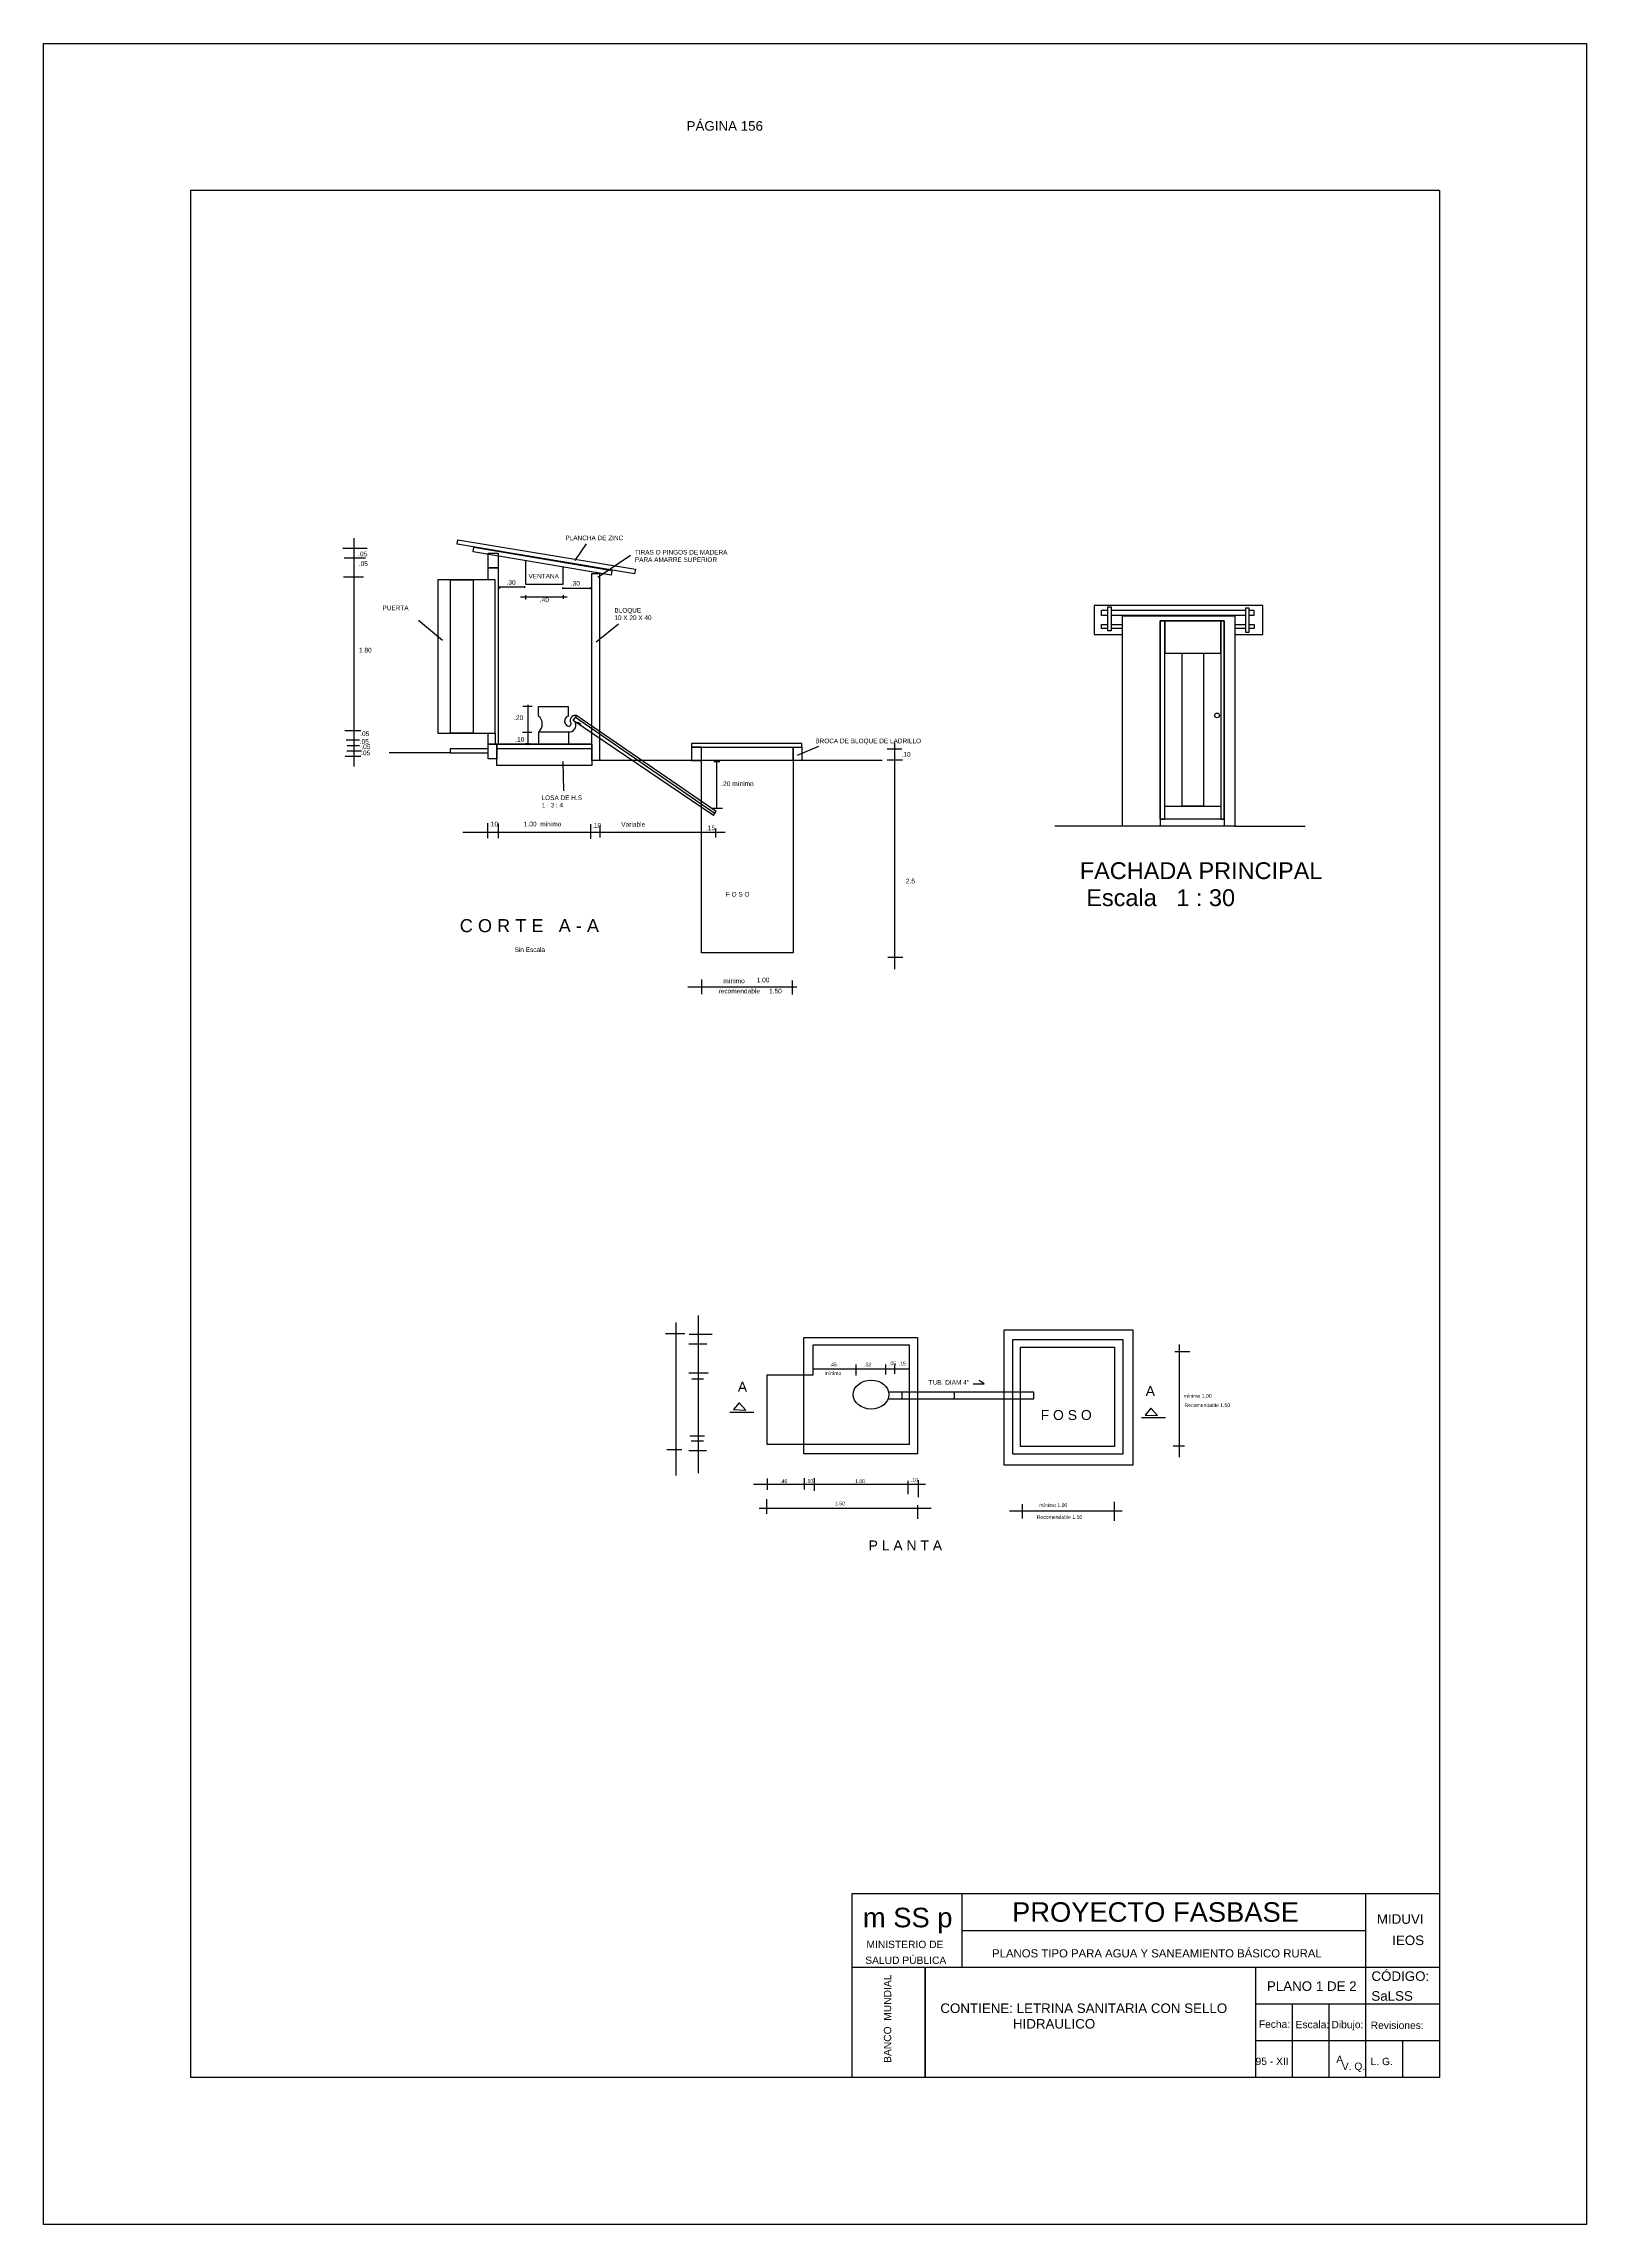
# Model space of a CAD drawing. Header units: metres. Extents: x 3221 to 4131, y 3282 to 4239.
# Drawn here: x 3220.62 to 3241.62, y 4209.31 to 4239.01 of the extents above; entities that cross this region are included whole.
import ezdxf
from ezdxf.enums import TextEntityAlignment as Align

# ---------------------------------------------------------------- set-up
doc = ezdxf.new("R2010")
doc.units = ezdxf.units.M
for name, color, linetype in [('Cota', 7, 'Continuous'), ('Dibujo', 7, 'Continuous'), ('Plano', 1, 'Continuous'), ('Texto', 170, 'Continuous')]:
    doc.layers.add(name, color=color, linetype=linetype)
doc.styles.add('Annotative', font='arial.ttf')
doc.styles.get("Standard").update_dxf_attribs({"font": 'arial.ttf'})

msp = doc.modelspace()

# ---------------------------------------------------------------- linework, layer by layer
at = {"layer": 'Cota'}
for p, q in [((3224.844, 4229.17), (3224.844, 4232.279)), ((3224.69, 4232.143), (3225.02, 4232.143)), ((3224.705, 4232.01), (3224.998, 4232.01)), ((3224.697, 4231.752), (3224.971, 4231.752)), ((3226.819, 4231.622), (3226.819, 4231.595)), ((3227.17, 4231.612), (3226.819, 4231.612)), ((3227.107, 4231.482), (3227.741, 4231.482)), ((3227.167, 4231.601), (3227.167, 4231.625)), ((3227.173, 4231.504), (3227.173, 4231.443)), ((3227.682, 4231.6), (3228.069, 4231.6)), ((3227.685, 4231.588), (3227.685, 4231.607)), ((3227.687, 4231.501), (3227.687, 4231.453)), ((3228.066, 4231.584), (3228.066, 4231.607)), ((3227.265, 4229.985), (3227.139, 4229.985)), ((3227.205, 4230.01), (3227.205, 4229.461)), ((3224.716, 4229.659), (3224.932, 4229.659)), ((3227.259, 4229.632), (3227.133, 4229.632)), ((3224.718, 4229.31), (3224.932, 4229.31)), ((3224.735, 4229.533), (3224.915, 4229.533)), ((3224.742, 4229.384), (3224.944, 4229.384)), ((3224.749, 4229.455), (3224.915, 4229.455)), ((3227.236, 4229.48), (3227.173, 4229.48)), ((3232.298, 4229.404), (3232.097, 4229.404)), ((3232.2, 4229.493), (3232.2, 4226.407)), ((3229.739, 4229.235), (3229.819, 4229.235)), ((3229.78, 4228.601), (3229.78, 4229.243)), ((3232.309, 4229.254), (3232.099, 4229.254)), ((3226.659, 4228.397), (3226.659, 4228.193)), ((3226.802, 4228.393), (3226.802, 4228.193)), ((3229.722, 4228.602), (3229.857, 4228.602)), ((3229.892, 4228.27), (3226.324, 4228.27)), ((3228.061, 4228.382), (3228.061, 4228.186)), ((3228.188, 4228.367), (3228.188, 4228.201)), ((3229.76, 4228.326), (3229.76, 4228.2)), ((3232.311, 4226.57), (3232.106, 4226.57)), ((3230.868, 4226.164), (3229.386, 4226.164)), ((3229.573, 4226.267), (3229.573, 4226.069)), ((3230.804, 4226.253), (3230.804, 4226.063)), ((3229.222, 4221.596), (3229.222, 4219.512)), ((3229.531, 4219.544), (3229.531, 4221.691)), ((3229.08, 4221.448), (3229.344, 4221.448)), ((3229.4, 4221.305), (3229.643, 4221.305)), ((3229.402, 4221.44), (3229.714, 4221.44)), ((3236.077, 4219.761), (3236.077, 4221.298)), ((3231.089, 4220.966), (3232.396, 4220.966)), ((3231.671, 4221.027), (3231.671, 4220.874)), ((3232.082, 4220.889), (3232.082, 4221.025)), ((3232.203, 4220.898), (3232.203, 4221.027)), ((3236.219, 4221.197), (3236.014, 4221.197)), ((3229.397, 4220.911), (3229.662, 4220.911)), ((3229.439, 4220.829), (3229.6, 4220.829)), ((3229.304, 4219.864), (3229.097, 4219.864)), ((3229.397, 4219.853), (3229.641, 4219.853)), ((3229.413, 4220.052), (3229.61, 4220.052)), ((3229.428, 4219.986), (3229.599, 4219.986)), ((3236.147, 4219.914), (3235.993, 4219.914)), ((3232.621, 4219.391), (3230.277, 4219.391)), ((3230.461, 4218.99), (3230.461, 4219.191)), ((3230.466, 4219.471), (3230.466, 4219.316)), ((3230.968, 4219.476), (3230.968, 4219.321)), ((3231.103, 4219.476), (3231.103, 4219.306)), ((3232.378, 4219.441), (3232.378, 4219.261)), ((3232.518, 4219.451), (3232.518, 4219.216)), ((3230.356, 4219.07), (3232.699, 4219.07)), ((3232.513, 4219.11), (3232.513, 4218.925)), ((3233.763, 4219.033), (3235.296, 4219.033)), ((3233.936, 4219.124), (3233.936, 4218.927)), ((3235.189, 4219.155), (3235.189, 4218.896))]:
    msp.add_line(p, q, dxfattribs=at)
at = {"layer": 'Dibujo', "color": 0, "linetype": 'ByBlock'}
for p, q in [((3220.616, 4239.014), (3241.616, 4239.014)), ((3220.616, 4209.314), (3220.616, 4239.014)), ((3220.616, 4239.014), (3223.616, 4239.014)), ((3220.616, 4239.014), (3223.116, 4239.014)), ((3241.616, 4239.014), (3241.616, 4209.314)), ((3222.616, 4237.014), (3222.616, 4211.314)), ((3239.616, 4237.014), (3222.616, 4237.014)), ((3239.616, 4237.014), (3239.616, 4211.314)), ((3231.616, 4213.814), (3231.616, 4211.314)), ((3239.616, 4213.814), (3231.616, 4213.814)), ((3233.116, 4213.814), (3233.116, 4212.814)), ((3238.616, 4211.314), (3238.616, 4213.814)), ((3238.616, 4213.314), (3233.116, 4213.314)), ((3239.616, 4212.814), (3231.616, 4212.814)), ((3232.616, 4212.814), (3232.616, 4211.314)), ((3232.616, 4211.314), (3232.616, 4212.814)), ((3237.116, 4211.314), (3237.116, 4212.814)), ((3239.616, 4212.314), (3237.116, 4212.314)), ((3237.616, 4211.314), (3237.616, 4212.314)), ((3238.116, 4211.314), (3238.116, 4212.314)), ((3239.616, 4211.814), (3237.116, 4211.814)), ((3239.116, 4211.314), (3239.116, 4211.814)), ((3239.616, 4211.314), (3222.616, 4211.314)), ((3241.616, 4209.314), (3220.616, 4209.314))]:
    msp.add_line(p, q, dxfattribs=at)
at = {"layer": 'Plano'}
for p, q in [((3227.177, 4231.97), (3227.177, 4231.654)), ((3227.686, 4231.654), (3227.686, 4231.883)), ((3227.177, 4231.654), (3227.686, 4231.654)), ((3226.764, 4229.625), (3226.764, 4229.474)), ((3227.854, 4229.839), (3229.757, 4228.53)), ((3226.148, 4229.356), (3225.319, 4229.356)), ((3232.03, 4229.251), (3228.184, 4229.251)), ((3229.735, 4228.501), (3229.772, 4228.559)), ((3235.816, 4228.453), (3235.816, 4228.356)), ((3236.684, 4228.453), (3236.684, 4228.356)), ((3235.302, 4228.356), (3234.379, 4228.356)), ((3236.829, 4228.356), (3237.789, 4228.356))]:
    msp.add_line(p, q, dxfattribs=at)
for points in [[(3226.255, 4232.257), (3228.671, 4231.856), (3228.661, 4231.794), (3226.245, 4232.195)], [(3226.472, 4232.156), (3228.351, 4231.839), (3228.34, 4231.773), (3226.461, 4232.091)], [(3226.804, 4231.877), (3226.666, 4231.877), (3226.666, 4232.073), (3226.804, 4232.073)], [(3226.764, 4231.711), (3225.98, 4231.711), (3225.98, 4229.625), (3226.764, 4229.625)], [(3226.152, 4231.711), (3226.463, 4231.711), (3226.463, 4229.625), (3226.152, 4229.625)], [(3228.184, 4229.251), (3228.08, 4229.251), (3228.08, 4231.799), (3228.184, 4231.799)], [(3235.104, 4231.345), (3235.147, 4231.345), (3235.147, 4231.015), (3235.104, 4231.015)], [(3235.302, 4231.219), (3236.829, 4231.219), (3236.829, 4228.356), (3235.302, 4228.356)], [(3235.816, 4231.151), (3236.684, 4231.151), (3236.684, 4228.453), (3235.816, 4228.453)], [(3235.816, 4228.453), (3235.876, 4228.453), (3235.876, 4231.151), (3235.816, 4231.151)], [(3236.641, 4231.151), (3235.876, 4231.151), (3235.876, 4230.711), (3236.641, 4230.711)], [(3236.684, 4231.151), (3236.641, 4231.151), (3236.641, 4228.453), (3236.684, 4228.453)], [(3236.981, 4231.329), (3237.019, 4231.329), (3237.019, 4230.993), (3236.981, 4230.993)], [(3236.115, 4230.711), (3236.404, 4230.711), (3236.404, 4228.628), (3236.115, 4228.628)], [(3227.761, 4229.474), (3227.355, 4229.474), (3227.355, 4229.643), (3227.761, 4229.643)], [(3226.668, 4229.409), (3226.148, 4229.409), (3226.148, 4229.356), (3226.668, 4229.356)], [(3226.785, 4229.275), (3226.668, 4229.275), (3226.668, 4229.474), (3226.785, 4229.474)], [(3228.08, 4229.184), (3226.785, 4229.184), (3226.785, 4229.474), (3228.08, 4229.474)], [(3228.08, 4229.474), (3226.785, 4229.474), (3226.785, 4229.413), (3228.08, 4229.413)], [(3226.804, 4229.474), (3226.803, 4229.474), (3226.803, 4229.474), (3226.804, 4229.474)], [(3229.433, 4229.434), (3230.935, 4229.434), (3230.935, 4229.481), (3229.433, 4229.481)], [(3229.571, 4229.434), (3229.433, 4229.434), (3229.433, 4229.251), (3229.571, 4229.251)], [(3229.571, 4229.434), (3230.817, 4229.434), (3230.817, 4226.631), (3229.571, 4226.631)], [(3230.817, 4229.434), (3230.935, 4229.434), (3230.935, 4229.251), (3230.817, 4229.251)], [(3236.641, 4228.453), (3235.876, 4228.453), (3235.876, 4228.628), (3236.641, 4228.628)], [(3230.966, 4221.393), (3232.511, 4221.393), (3232.511, 4219.809), (3230.966, 4219.809)], [(3235.441, 4219.655), (3233.69, 4219.655), (3233.69, 4221.498), (3235.441, 4221.498)], [(3235.305, 4219.806), (3233.81, 4219.806), (3233.81, 4221.366), (3235.305, 4221.366)], [(3233.915, 4221.259), (3235.194, 4221.259), (3235.194, 4219.909), (3233.915, 4219.909)]]:
    msp.add_lwpolyline(points, close=True, dxfattribs=at)
for points in [[(3226.666, 4231.711), (3226.666, 4231.877), (3226.804, 4231.877), (3226.804, 4229.474), (3226.666, 4229.474), (3226.666, 4229.625)], [(3236.829, 4230.965), (3237.212, 4230.965), (3237.212, 4231.363), (3234.917, 4231.363), (3234.917, 4230.965), (3235.302, 4230.965)], [(3235.104, 4231.226), (3235.015, 4231.226), (3235.015, 4231.297), (3235.104, 4231.297)], [(3235.104, 4231.05), (3235.015, 4231.05), (3235.015, 4231.103), (3235.104, 4231.103)], [(3235.147, 4231.297), (3236.981, 4231.297)], [(3236.981, 4231.226), (3235.147, 4231.226)], [(3235.147, 4231.103), (3235.302, 4231.103)], [(3236.829, 4231.103), (3236.981, 4231.103)], [(3237.019, 4231.297), (3237.09, 4231.297), (3237.09, 4231.226), (3237.019, 4231.226)], [(3237.019, 4231.103), (3237.096, 4231.103), (3237.096, 4231.05), (3237.019, 4231.05)], [(3235.302, 4231.05), (3235.147, 4231.05)], [(3236.981, 4231.05), (3236.829, 4231.05)], [(3227.352, 4229.856), (3227.352, 4229.988), (3227.757, 4229.988), (3227.757, 4229.856)], [(3229.735, 4228.501), (3227.826, 4229.797), (3227.872, 4229.864), (3229.772, 4228.559)], [(3231.089, 4220.884), (3231.089, 4221.293), (3232.396, 4221.293), (3232.396, 4219.936), (3231.089, 4219.936)], [(3231.089, 4219.936), (3230.464, 4219.936), (3230.464, 4220.884), (3231.089, 4220.884)], [(3232.112, 4220.557), (3234.095, 4220.557), (3234.095, 4220.647), (3232.119, 4220.647)]]:
    msp.add_lwpolyline(points, dxfattribs=at)
msp.add_circle((3236.589, 4229.865), 0.0324, dxfattribs=at)
for centre, radius, start, end in [((3227.267, 4229.749), 0.137, 309.8288, 51.6415), ((3227.78, 4229.787), 0.0729, 108.9422, 261.7372), ((3227.775, 4229.729), 0.0872, 260.6275, 23.8334), ((3227.751, 4229.755), 0.0439, 295.696, 47.7785), ((3227.856, 4229.79), 0.0752, 77.6693, 182.3463), ((3227.878, 4229.71), 0.0588, 29.4953, 112.5881), ((3232.021, 4220.602), 0.283, 350.9442, 9.0558), ((3232.732, 4220.602), 0.283, 350.9442, 9.0558)]:
    msp.add_arc(centre, radius, start, end, dxfattribs=at)
msp.add_ellipse((3231.879, 4220.615), major_axis=(0.244, 0), ratio=0.804253, dxfattribs=at)
at = {"layer": 'Texto'}
for p, q in [((3227.852, 4231.974), (3228.006, 4232.2)), ((3228.604, 4232.043), (3228.161, 4231.741)), ((3226.047, 4230.883), (3225.717, 4231.158)), ((3228.139, 4230.868), (3228.442, 4231.114)), ((3231.163, 4229.442), (3230.872, 4229.319)), ((3227.697, 4228.839), (3227.69, 4229.239)), ((3233.269, 4220.761), (3233.418, 4220.761)), ((3233.418, 4220.761), (3233.349, 4220.808)), ((3229.958, 4220.375), (3230.285, 4220.375)), ((3230.083, 4220.502), (3230.005, 4220.41)), ((3230.005, 4220.41), (3230.174, 4220.405)), ((3230.174, 4220.405), (3230.083, 4220.502)), ((3235.686, 4220.428), (3235.608, 4220.337)), ((3235.777, 4220.332), (3235.686, 4220.428)), ((3235.561, 4220.301), (3235.887, 4220.301)), ((3235.608, 4220.337), (3235.777, 4220.332))]:
    msp.add_line(p, q, dxfattribs=at)

# ---------------------------------------------------------------- texts
at = {"layer": 'Cota'}
for s, height, p in [('.05', 0.0638, (3224.898, 4232.032)), ('.05', 0.0638, (3224.906, 4231.899)), ('.30', 0.0638, (3226.917, 4231.646)), ('.30', 0.0638, (3227.792, 4231.631)), ('.40', 0.0638, (3227.37, 4231.407)), ('1.80', 0.0638, (3224.908, 4230.722)), ('.05', 0.0638, (3224.925, 4229.584)), ('.20', 0.0638, (3227.02, 4229.802)), ('.05', 0.0638, (3224.918, 4229.479)), ('.05', 0.0638, (3224.938, 4229.323)), ('.05', 0.0638, (3224.94, 4229.405)), ('.10', 0.0638, (3227.035, 4229.505)), ('.10', 0.0638, (3232.293, 4229.302)), ('.20 mínimo', 0.0638, (3229.841, 4228.903)), ('.10', 0.0638, (3226.678, 4228.354)), ('1.00  minimo', 0.06379, (3227.152, 4228.354)), ('.10', 0.0638, (3228.081, 4228.336)), ('Variable', 0.0638, (3228.478, 4228.349)), ('.15', 0.0638, (3229.632, 4228.301)), ('2.5', 0.0638, (3232.353, 4227.577)), ('recomendable     1.50', 0.06379, (3229.802, 4226.079)), ('mínimo ', 0.0638, (3229.868, 4226.218)), ('1.00', 0.0638, (3230.322, 4226.231)), ('.45', 0.0496, (3231.316, 4221)), ('.32', 0.0496, (3231.786, 4221)), ('.05', 0.0496, (3232.124, 4221.015)), ('.15', 0.0496, (3232.257, 4221.013)), ('mínimo', 0.0496, (3231.246, 4220.882)), ('mínimo 1.00', 0.04961, (3236.134, 4220.573)), ('Recomendable 1.50', 0.04961, (3236.146, 4220.446)), ('.10', 0.0496, (3232.421, 4219.43)), ('.40', 0.0496, (3230.643, 4219.411)), ('.10', 0.0496, (3230.995, 4219.415)), ('1.00', 0.0496, (3231.662, 4219.41)), ('1.50', 0.0496, (3231.389, 4219.107)), ('Recomendable 1.50', 0.04961, (3234.134, 4218.923)), ('mínimo 1.00', 0.04961, (3234.169, 4219.084))]:
    msp.add_text(s, height=height, dxfattribs=at).set_placement(p)
at = {"layer": 'Dibujo', "color": 0, "linetype": 'ByBlock'}
for s, height, p in [('m SS p', 0.2662, (3231.768, 4213.36)), ('PROYECTO FASBASE', 0.26624, (3233.798, 4213.435)), ('PLANOS TIPO PARA AGUA Y SANEAMIENTO BÁSICO RURAL', 0.11076, (3233.526, 4212.95))]:
    msp.add_text(s, height=height, dxfattribs=at).set_placement(p)
at = {"layer": 'Dibujo', "color": 0, "linetype": 'ByBlock', "style": 'Annotative'}
for s, p in [('MIDUVI', (3238.764, 4213.408)), ('IEOS', (3238.973, 4213.118)), ('CÓDIGO:', (3238.69, 4212.63)), ('PLANO 1 DE 2', (3237.267, 4212.494)), ('SaLSS', (3238.689, 4212.36)), ('CONTIENE: LETRINA SANITARIA CON SELLO', (3232.822, 4212.193))]:
    msp.add_text(s, height=0.13, dxfattribs=at).set_placement(p)
at = {"layer": 'Dibujo', "color": 0, "linetype": 'ByBlock'}
for s, p in [('SALUD PÚBLICA', (3232.351, 4212.861)), ('MINISTERIO DE', (3232.34, 4213.077)), ('Fecha:', (3237.37, 4211.991)), ('Escala:', (3237.887, 4211.986)), ('Dibujo:', (3238.363, 4211.986)), ('Revisiones:', (3239.041, 4211.976)), ('95 - XII', (3237.338, 4211.485)), ('A', (3238.258, 4211.51)), ('V. Q.', (3238.446, 4211.417)), ('L. G. ', (3238.85, 4211.483))]:
    msp.add_text(s, height=0.1, dxfattribs=at).set_placement(p, align=Align.CENTER)
msp.add_text('BANCO  MUNDIAL', height=0.1, rotation=90, dxfattribs=at).set_placement((3232.153, 4212.115), align=Align.CENTER)
at = {"layer": 'Dibujo', "color": 0, "linetype": 'ByBlock', "char_height": 0.13, "attachment_point": 1}
for s, insert, width in [('PÁGINA 156', (3229.368, 4237.958), 2.90393), ('HIDRAULICO', (3233.81, 4212.111), 3.14564)]:
    msp.add_mtext(s, dxfattribs=dict(at, insert=insert, width=width))
at = {"layer": 'Texto'}
for s, height, p in [('PLANCHA DE ZINC', 0.06267, (3227.718, 4232.251)), ('TIRAS O PINGOS DE MADERA ', 0.06267, (3228.664, 4232.056)), ('PARA AMARRE SUPERIOR', 0.06267, (3228.664, 4231.955)), ('VENTANA', 0.0627, (3227.216, 4231.73)), ('PUERTA', 0.0627, (3225.228, 4231.298)), ('10 X 20 X 40', 0.06267, (3228.385, 4231.164)), ('BLOQUE ', 0.0627, (3228.385, 4231.265)), ('BROCA DE BLOQUE DE LADRILLO', 0.06267, (3231.12, 4229.486)), ('LOSA DE H.S', 0.06267, (3227.394, 4228.712)), ('1 : 3 : 4 ', 0.0627, (3227.394, 4228.611)), ('FACHADA PRINCIPAL', 0.2288, (3234.72, 4227.636)), (' Escala   1 : 30', 0.2288, (3234.72, 4227.268)), ('F O S O ', 0.0627, (3229.903, 4227.398)), ('C O R T E   A - A ', 0.177, (3226.28, 4226.913)), ('Sin Escala', 0.0627, (3227.027, 4226.643)), ('A', 0.136, (3230.065, 4220.653)), ('TUB. DIAM 4"', 0.06309, (3232.663, 4220.75)), ('A', 0.136, (3235.617, 4220.596)), ('F O S O ', 0.1355, (3234.188, 4220.269)), ('P L A N T A ', 0.13553, (3231.846, 4218.493))]:
    msp.add_text(s, height=height, dxfattribs=at).set_placement(p)

doc.saveas('drawing.dxf')
